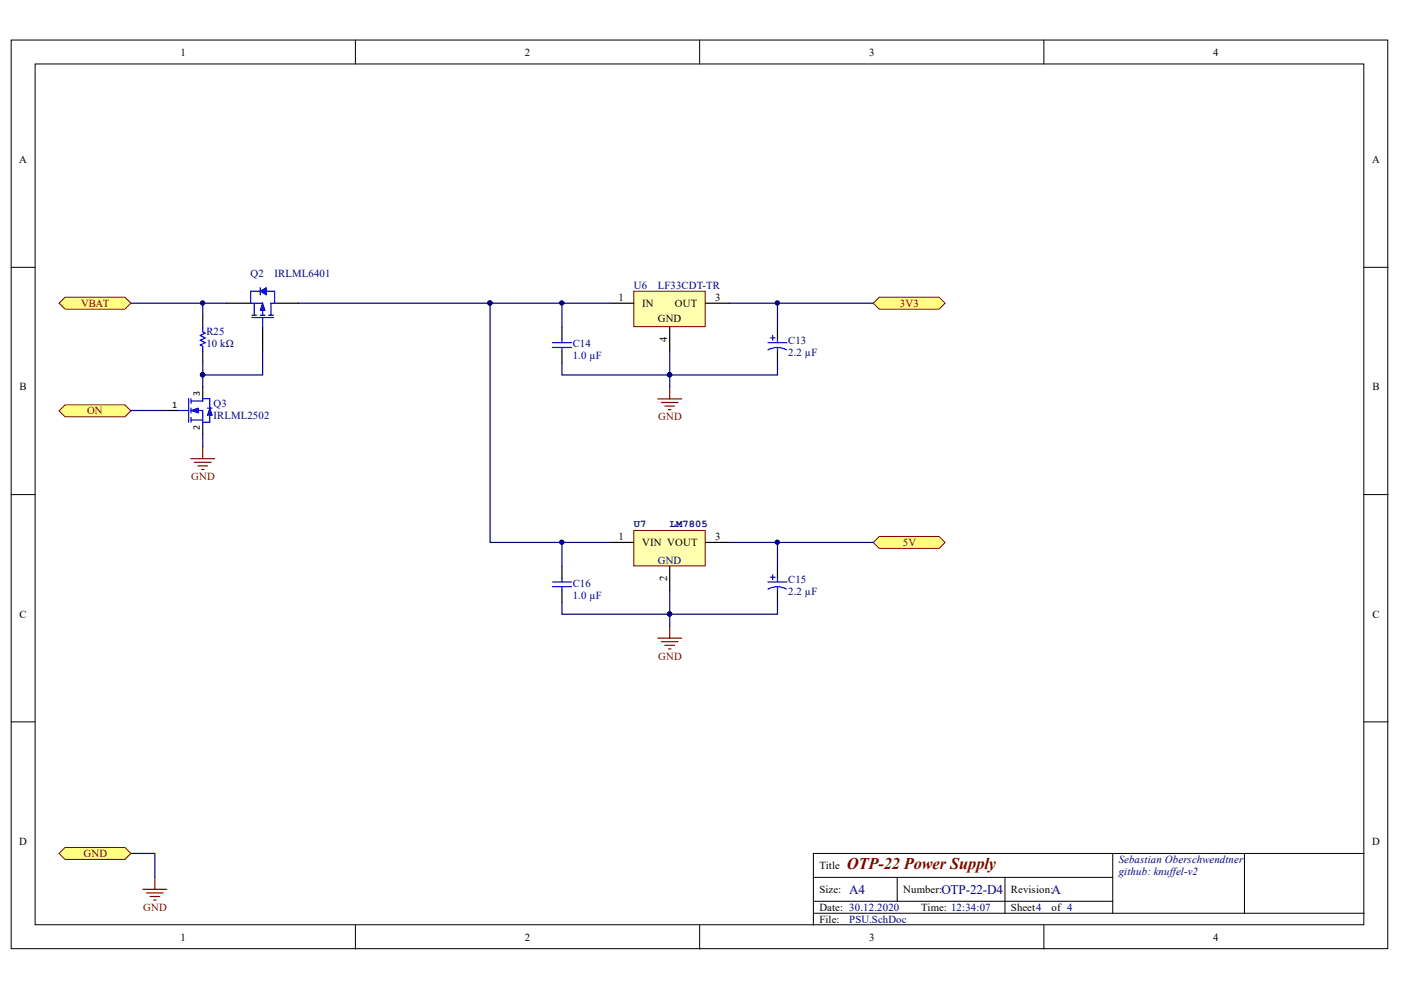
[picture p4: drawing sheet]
<svg xmlns="http://www.w3.org/2000/svg" width="297mm" height="210mm" viewBox="0 0 297 210" stroke-linecap="round" stroke-linejoin="round" font-family="sans-serif">
<defs><g id="words">
<text font-size="3.5" fill="#800000" x="179.6" y="184.2">OTP-22 Power Supply</text>
<g font-size="2.8" fill="#000080">
<text x="180.1" y="189.5">A4</text>
<text x="199.6" y="189.5">OTP-22-D4</text>
<text x="223" y="189.5">A</text>
</g>
<g font-size="2.3">
<text x="38.2" y="11.8">1</text>
<text x="111.3" y="11.8">2</text>
<text x="184.3" y="11.8">3</text>
<text x="257.2" y="11.8">4</text>
<text x="4.1" y="34.6">A</text>
<text x="290.9" y="34.6">A</text>
<text x="131.2" y="63.8">1</text>
<text x="136.1" y="65">IN</text>
<text x="143.1" y="65">OUT</text>
<text x="151.6" y="63.8">3</text>
<text x="139.4" y="68.3">GND</text>
<text x="141.5" y="72.6" transform="rotate(-90 141.5 72.6)">4</text>
<text x="4.1" y="82.8">B</text>
<text x="291" y="82.8">B</text>
<text x="131.2" y="114.5">1</text>
<text x="136.1" y="115.8">VIN VOUT</text>
<text x="151.6" y="114.5">3</text>
<text x="141.5" y="123.3" transform="rotate(-90 141.5 123.3)">2</text>
<text x="4.1" y="131">C</text>
<text x="291" y="131">C</text>
<text x="4.1" y="179.2">D</text>
<text x="290.9" y="179.2">D</text>
<text x="173.7" y="184.2">Title</text>
<text x="173.7" y="189.3">Size:</text>
<text x="191.5" y="189.3">Number:</text>
<text x="214.3" y="189.3">Revision:</text>
<text x="173.7" y="193.1">Date: 30.12.2020</text>
<text x="173.7" y="195.7">File:</text>
<text x="195.3" y="193.1">Time: 12:34:07</text>
<text x="214.3" y="193.1">Sheet4</text>
<text x="223" y="193.1">of 4</text>
<text x="38.2" y="199.5">1</text>
<text x="111.3" y="199.5">2</text>
<text x="184.3" y="199.5">3</text>
<text x="257.2" y="199.5">4</text>
</g>
<g font-size="2.3" fill="#000080">
<text x="53.1" y="58.7">Q2</text>
<text x="58.2" y="58.7">IRLML6401</text>
<text x="134.4" y="61.2">U6</text>
<text x="139.4" y="61.2">LF33CDT-TR</text>
<text x="43.7" y="71.1">R25</text>
<text x="43.7" y="73.7">10 kΩ</text>
<text x="121.4" y="73.7">C14</text>
<text x="121.4" y="76.2">1.0 µF</text>
<text x="167.1" y="72.9">C13</text>
<text x="167.1" y="75.4">2.2 µF</text>
<text x="45.3" y="86.3">Q3</text>
<text x="45.3" y="88.9">IRLML2502</text>
<text x="139.4" y="119.6">GND</text>
<text x="121.4" y="124.4">C16</text>
<text x="167.1" y="123.6">C15</text>
<text x="121.4" y="126.9">1.0 µF</text>
<text x="167.1" y="126.2">2.2 µF</text>
<text x="237.2" y="183">Sebastian Oberschwendtner</text>
<text x="237.2" y="185.5">github: knuffel-v2</text>
<text x="180.1" y="195.7">PSU.SchDoc</text>
</g>
<g font-size="2.3" fill="#800000">
<text x="17.2" y="65">VBAT</text>
<text x="190.8" y="65">3V3</text>
<text x="18.4" y="87.9">ON</text>
<text x="139.5" y="89.1">GND</text>
<text x="40.5" y="101.8">GND</text>
<text x="191.4" y="115.8">5V</text>
<text x="139.5" y="139.9">GND</text>
<text x="17.7" y="181.7">GND</text>
<text x="30.4" y="193.1">GND</text>
</g>
<g font-size="2.2" fill="#000080">
<text x="134.4" y="111.8">U7</text>
<text x="142" y="111.8">LM7805</text>
</g>
<g font-size="2.1">
<text x="36.5" y="86.5">1</text>
<text x="42.4" y="84.1" transform="rotate(-90 42.4 84.1)">3</text>
<text x="42.4" y="91.1" transform="rotate(-90 42.4 91.1)">2</text>
</g>
</g></defs>
<g fill="#fff" stroke="#000" stroke-width=".21">
<path d="M2.4 8.5h291.8v192.6h-291.8z"/>
<path d="M7.4 13.6h281.8v182.5h-281.8z"/>
</g>
<g fill="none" stroke="#000" stroke-width=".21">
<path d="M75.4 8.5v5.1M148.3 8.5v5.1M221.3 8.5v5.1M2.4 56.7h5M289.2 56.7h5.1M2.4 104.9h5M289.2 104.9h5.1M2.4 153.1h5M289.2 153.1h5.1M75.4 196.2v5M148.3 196.2v5M172.5 186h63.4"/>
<path d="M172.5 193.6h116.7M172.5 191.1h63.4M190.2 186v5.1M213.1 186v7.6M221.3 196.2v5M235.9 181v12.6M263.8 181h-91.3v15.2M289.2 181h-25.4v12.6"/>
</g>
<g fill="#ffff80" stroke="#800000" stroke-width=".21">
<path d="M12.5 87.1l1.3-1.3h12.7l1.3 1.3-1.3 1.3h-12.7z" fill-rule="evenodd"/>
<path d="M185.1 115l1.3-1.3h12.7l1.3 1.3-1.3 1.3h-12.7z" fill-rule="evenodd"/>
<path d="M12.5 181l1.3-1.3h12.7l1.3 1.3-1.3 1.2h-12.7z" fill-rule="evenodd"/>
<path d="M185.1 64.3l1.3-1.3h12.7l1.3 1.3-1.3 1.3h-12.7z" fill-rule="evenodd"/>
</g>
<path d="M134.4 61.8h15.1v7.5h-15.1z" fill="#ffffb0" stroke="#800000" stroke-width=".21"/>
<path d="M129.3 64.3h5.1M142 69.4v5M149.6 64.3h5.1" fill="none" stroke="#000" stroke-width=".25"/>
<path d="M134.4 112.5h15.1v7.5h-15.1z" fill="#ffffb0" stroke="#800000" stroke-width=".21"/>
<path d="M129.3 115h5.1M149.6 115h5.1M142 120.1v5.1" fill="none" stroke="#000" stroke-width=".25"/>
<path d="M12.5 64.3l1.3-1.3h12.7l1.3 1.3-1.3 1.3h-12.7z" fill-rule="evenodd" fill="#ffff80" stroke="#800000" stroke-width=".21"/>
<g fill="none" stroke="#800000" stroke-width=".25">
<path d="M40.4 97.3h5.1M41.2 98h3.6M42 98.8h2M42.7 99.5h.5M43 94.7v2.6M139.5 84.6h5M140.2 85.3h3.6M141 86.1h2M141.7 86.9h.5M142 82v2.6M139.5 135.3h5M140.2 136.1h3.6"/>
<path d="M141 136.8h2M141.7 137.6h.5M142 132.8v2.5M30.3 188.6h5.1M31.1 189.3h3.5M31.8 190.1h2M32.6 190.8h.5M32.8 186v2.6"/>
</g>
<g fill="none" stroke="#000080" stroke-width=".25">
<path d="M27.8 64.3h20.3M43 64.3v2.5M43 77v2.5M55.7 74.4v5.1h-12.7v2.5M63.3 64.3h40.6v50.7h25.4M103.9 64.3h25.4M119.1 77v2.5h45.7v-2.5M119.1 64.3v5.1M142 74.4v7.6M154.7 64.3h30.4M164.8 64.3v5.1M35.5 87l-7.7 .1"/>
<path d="M43 92v2.7M119.1 115v5.1M154.7 115h30.4M164.8 115v5.1M119.1 127.7v2.5h45.7v-2.5M142 125.2v7.6M27.8 181h5v5"/>
</g>
<g fill="none" stroke="#000" stroke-width=".25">
<path d="M43 66.8v2.6M43 74.4v2.6M48.1 64.3h5M55.7 69.4v5M58.2 64.3h5.1M119.1 69.4v2.5M119.1 74.4v2.6M164.8 69.4v2.5M164.8 74.4v2.6M35.5 87h2.5M43 82v2.5M43 89.5v2.5"/>
<path d="M119.1 120.1v2.5M119.1 125.2v2.5M164.8 120.1v2.5M164.8 125.2v2.5"/>
</g>
<g fill="none" stroke="#00f" stroke-width=".25">
<path d="M43 69.4v1l.5 .2-1 .5 1 .5-1 .5 1 .6-1 .5 .5 .2v1M53.4 67.3h4.6M53.4 66.8h1M53.9 64.3v2.5M55.2 61.8h-2.1v2.5h2.6v2.5M55.2 61v1.5M55.2 66.8h1M55.7 67.3v2.1M56.4 61.8h1.8v2.5h-.7v2.5M56.9 66.8h1.1M117.1 73.7h4.1M117.1 72.7h4.1"/>
<path d="M119.1 71.9v.8M119.1 73.7v.7M162.8 72.7h4.1M163.3 71.6h1M163.8 71.1v1M164.8 73.7l1.2 .2 .7 .3M164.8 73.7l-.8 .1-1.2 .4M164.8 71.9v.8M164.8 73.7v.7M38 87h2M40 84.5v5M40.5 87h2.5v2.5h1.5v-1.8"/>
<path d="M40.5 89h2.5M40.5 84.5v1M40.5 86.5v1M40.5 88.5v1M43 84.5v.5h-2.5M43.1 84.5h1.4v2M44 86.5h1M117.1 124.4h4.1M117.1 123.4h4.1M119.1 122.6v.8M119.1 124.4v.8M162.8 123.4h4.1"/>
<path d="M163.3 122.4h1M163.8 121.9v1M164.8 124.4l1.2 .2 .7 .3M164.8 124.4l-.8 .1-1.2 .4M164.8 122.6v.8M164.8 124.4v.8"/>
</g>
<g fill="#00f" stroke="#00f" stroke-width=".21">
<path d="M55.7 64.3l.5 1.5h-1z"/>
<path d="M55.2 61.8l1.2-.8v1.5z"/>
<path d="M44.5 86.5l.5 1.5h-1z"/>
<path d="M40.5 87l1.5-.5v1z"/>
</g>
<g fill="#000080" stroke="#000080" stroke-width=".21">
<circle cx="43" cy="79.5" r=".46"/>
<circle cx="43" cy="64.2" r=".46"/>
<circle cx="103.9" cy="64.2" r=".46"/>
<circle cx="119.1" cy="115" r=".46"/>
<circle cx="142" cy="130.2" r=".46"/>
<circle cx="142" cy="79.5" r=".46"/>
<circle cx="119.1" cy="64.2" r=".46"/>
<circle cx="164.8" cy="64.2" r=".46"/>
<circle cx="164.8" cy="115" r=".46"/>
</g>
<use href="#words"/>
</svg>
